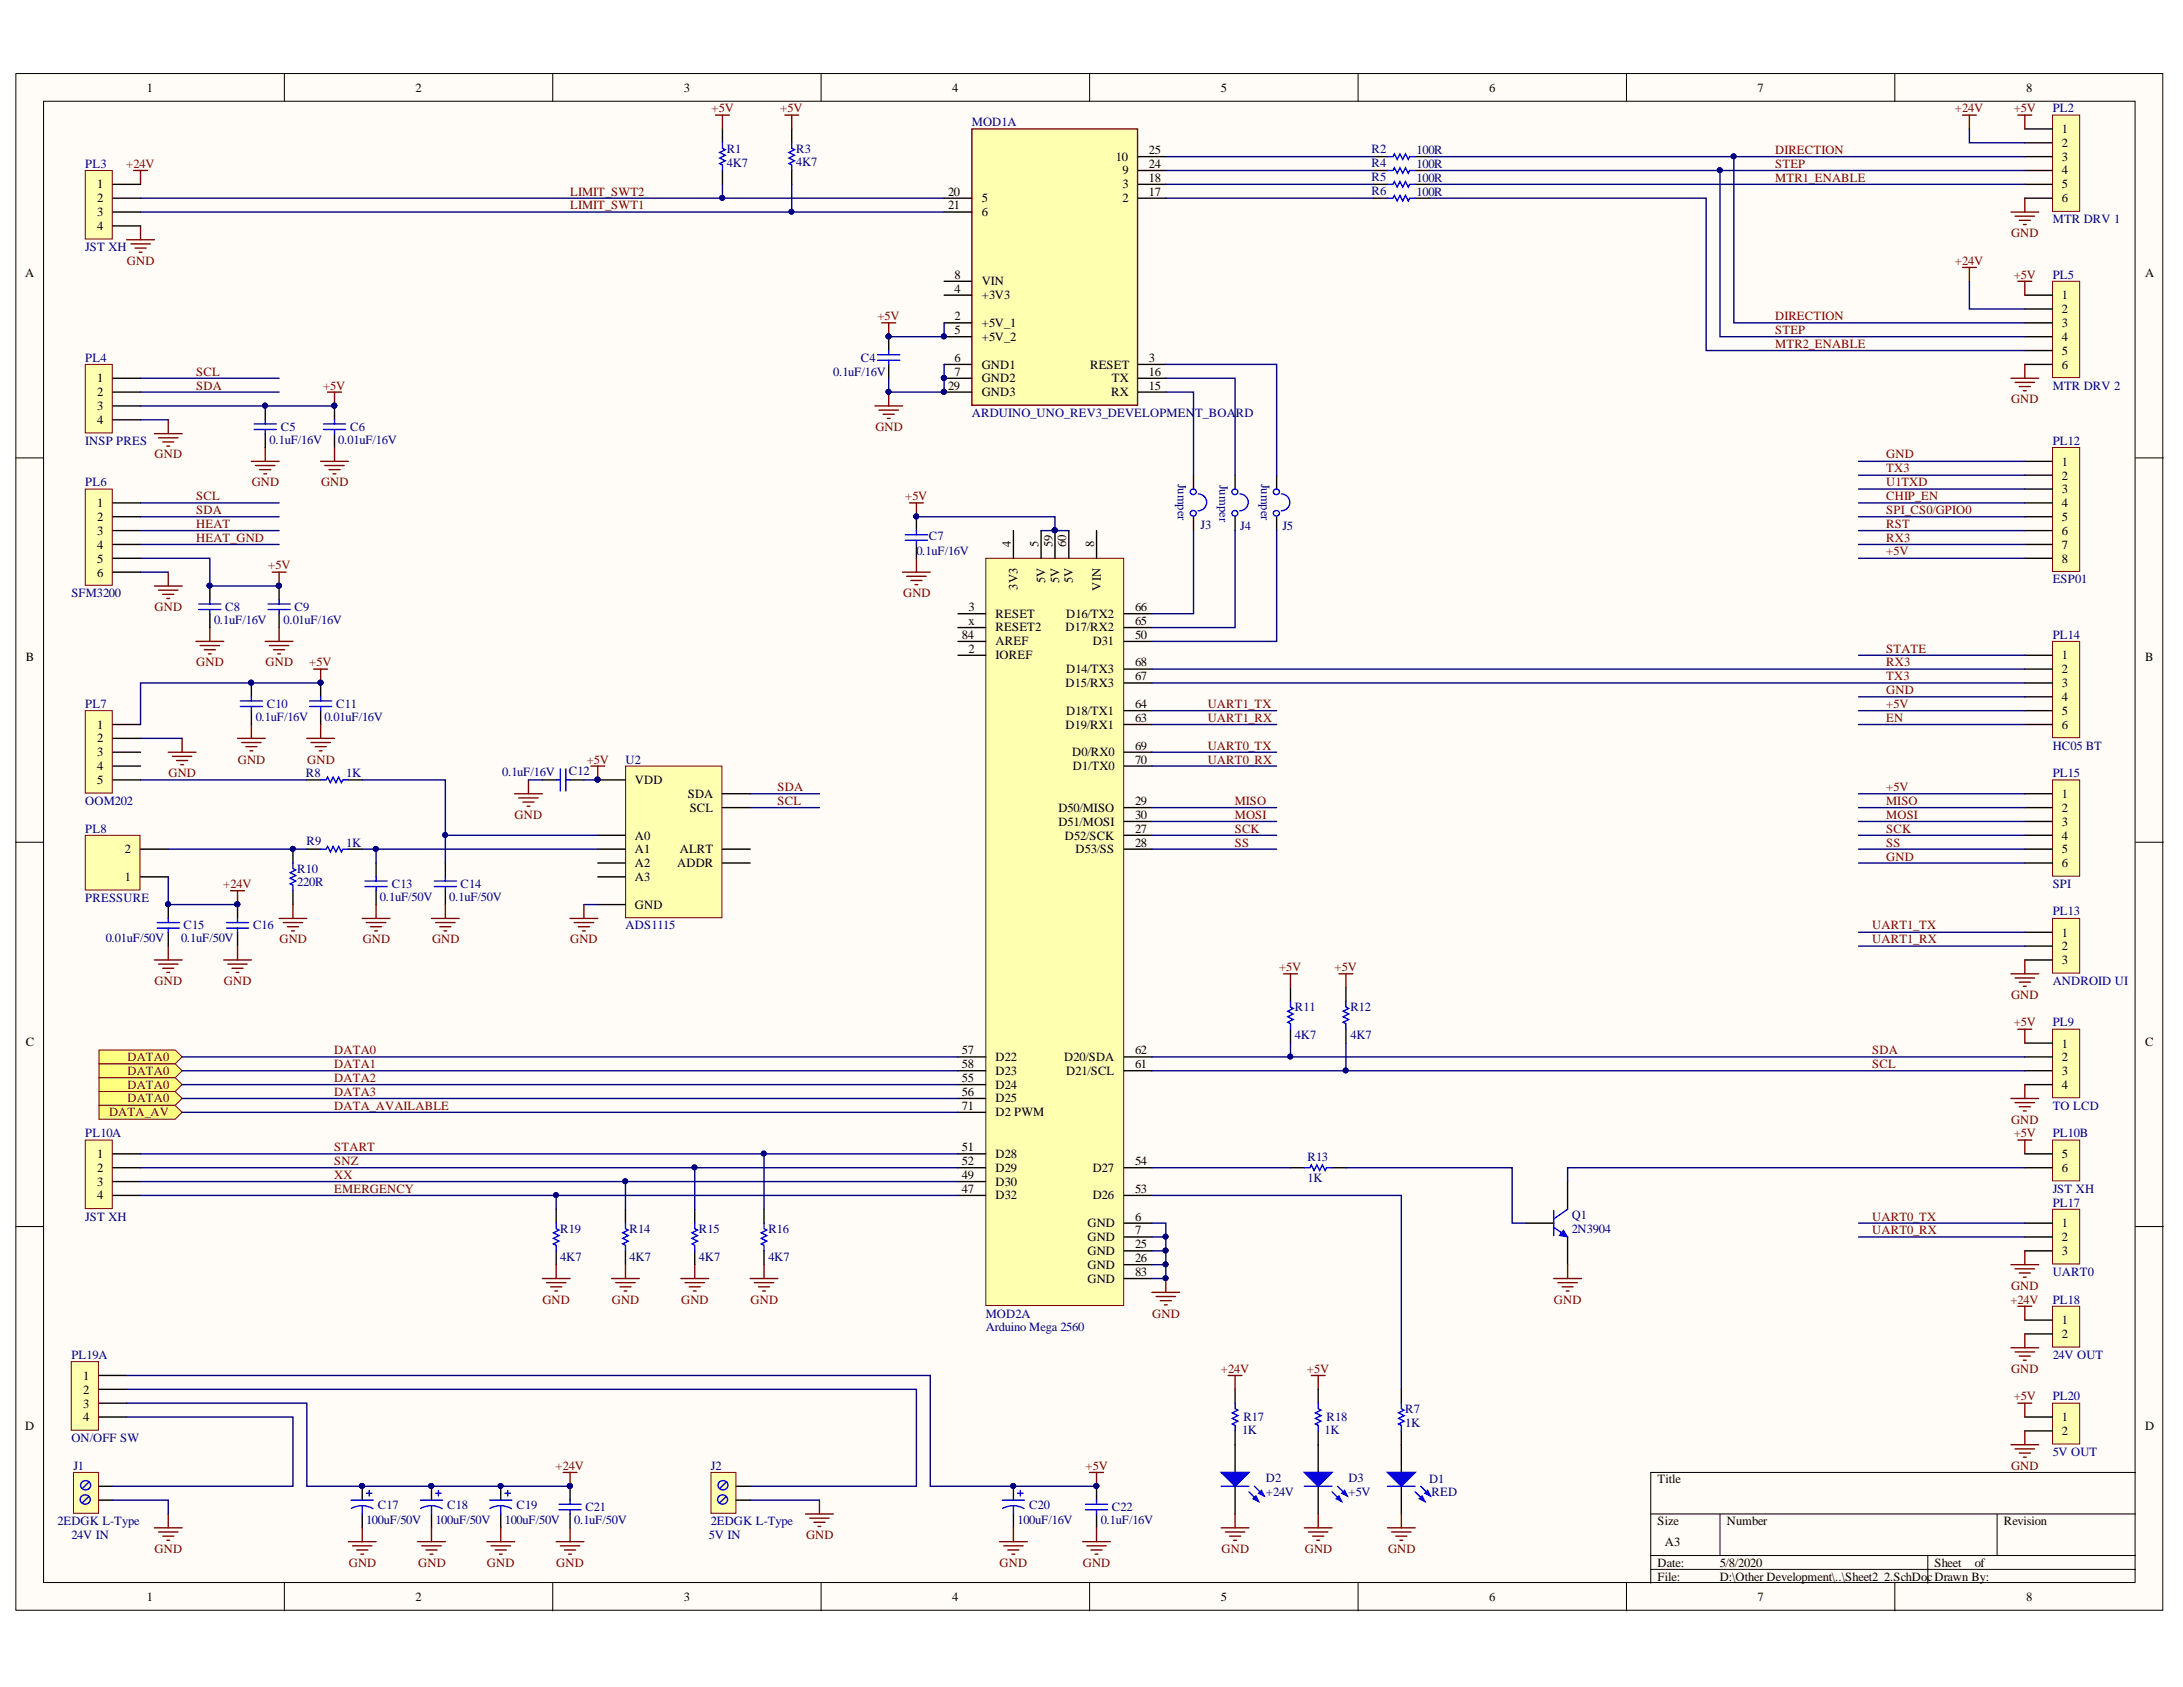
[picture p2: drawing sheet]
<svg xmlns="http://www.w3.org/2000/svg" width="279mm" height="216mm" viewBox="0 0 279 216" stroke-linecap="round" stroke-linejoin="round" font-family="sans-serif">
<defs><g id="words">
<g font-size="1.6">
<text x="18.8" y="11.8">1</text>
<text x="53.2" y="11.8">2</text>
<text x="87.5" y="11.8">3</text>
<text x="121.8" y="11.8">4</text>
<text x="156.3" y="11.8">5</text>
<text x="190.6" y="11.8">6</text>
<text x="224.9" y="11.8">7</text>
<text x="259.3" y="11.8">8</text>
<text x="263.9" y="17.1">1</text>
<text x="142.8" y="20.5">10</text>
<text x="143.7" y="22.3">9</text>
<text x="147" y="19.7">25</text>
<text x="147" y="21.5">24</text>
<text x="147" y="23.3">18</text>
<text x="263.9" y="18.9">2</text>
<text x="263.9" y="20.5">3</text>
<text x="263.9" y="22.3">4</text>
<text x="12.4" y="24.1">1</text>
<text x="12.4" y="25.9">2</text>
<text x="12.4" y="27.6">3</text>
<text x="12.4" y="29.4">4</text>
<text x="121.3" y="26.8">21</text>
<text x="121.3" y="25">20</text>
<text x="125.7" y="27.6">6</text>
<text x="125.7" y="25.9">5</text>
<text x="143.7" y="25.9">2</text>
<text x="143.7" y="24.1">3</text>
<text x="147" y="25">17</text>
<text x="263.9" y="24.1">5</text>
<text x="263.9" y="25.9">6</text>
<text x="3.2" y="35.4">A</text>
<text x="122.2" y="35.7">8</text>
<text x="274.6" y="35.4">A</text>
<text x="122.2" y="41">2</text>
<text x="122.2" y="37.5">4</text>
<text x="125.7" y="41.8">+5V_1</text>
<text x="125.7" y="38.3">+3V3</text>
<text x="125.7" y="36.5">VIN</text>
<text x="263.9" y="38.3">1</text>
<text x="263.9" y="40.1">2</text>
<text x="263.9" y="41.8">3</text>
<text x="122.2" y="42.8">5</text>
<text x="122.2" y="46.3">6</text>
<text x="125.7" y="43.6">+5V_2</text>
<text x="125.7" y="47.2">GND1</text>
<text x="139.5" y="47.2">RESET</text>
<text x="147" y="46.3">3</text>
<text x="263.9" y="43.6">4</text>
<text x="263.9" y="45.4">5</text>
<text x="263.9" y="47.2">6</text>
<text x="12.4" y="48.9">1</text>
<text x="12.4" y="50.7">2</text>
<text x="12.4" y="52.5">3</text>
<text x="121.3" y="49.9">29</text>
<text x="122.2" y="48.1">7</text>
<text x="125.7" y="48.9">GND2</text>
<text x="125.7" y="50.7">GND3</text>
<text x="142.2" y="50.7">RX</text>
<text x="142.3" y="48.9">TX</text>
<text x="147" y="48.1">16</text>
<text x="147" y="49.9">15</text>
<text x="12.4" y="54.3">4</text>
<text x="263.9" y="59.6">1</text>
<text x="12.4" y="64.9">1</text>
<text x="263.9" y="61.4">2</text>
<text x="263.9" y="63.1">3</text>
<text x="263.9" y="64.9">4</text>
<text x="12.4" y="66.7">2</text>
<text x="12.4" y="68.5">3</text>
<text x="12.4" y="70.2">4</text>
<text x="129.4" y="70" transform="rotate(-90 129.4 70)">4</text>
<text x="132.9" y="70" transform="rotate(-90 132.9 70)">5</text>
<text x="134.7" y="70" transform="rotate(-90 134.7 70)">59</text>
<text x="136.5" y="70" transform="rotate(-90 136.5 70)">60</text>
<text x="140" y="70" transform="rotate(-90 140 70)">8</text>
<text x="263.9" y="66.7">5</text>
<text x="263.9" y="68.5">6</text>
<text x="263.9" y="70.2">7</text>
<text x="12.4" y="72">5</text>
<text x="12.4" y="73.8">6</text>
<text x="130.2" y="75.5" transform="rotate(-90 130.2 75.5)">3V3</text>
<text x="133.8" y="74.6" transform="rotate(-90 133.8 74.6)">5V</text>
<text x="135.5" y="74.6" transform="rotate(-90 135.5 74.6)">5V</text>
<text x="137.3" y="74.6" transform="rotate(-90 137.3 74.6)">5V</text>
<text x="140.9" y="75.6" transform="rotate(-90 140.9 75.6)">VIN</text>
<text x="263.9" y="72">8</text>
<text x="123.1" y="81.7">84</text>
<text x="124" y="78.2">3</text>
<text x="124" y="80">x</text>
<text x="124" y="83.5">2</text>
<text x="127.4" y="79.1">RESET</text>
<text x="127.4" y="80.8">RESET2</text>
<text x="127.4" y="82.6">AREF</text>
<text x="136.4" y="80.8">D17/RX2</text>
<text x="136.5" y="79.1">D16/TX2</text>
<text x="139.9" y="82.6">D31</text>
<text x="145.3" y="80">65</text>
<text x="145.3" y="78.2">66</text>
<text x="145.3" y="81.7">50</text>
<text x="3.3" y="84.6">B</text>
<text x="127.4" y="84.4">IOREF</text>
<text x="136.4" y="87.9">D15/RX3</text>
<text x="136.5" y="86.1">D14/TX3</text>
<text x="145.3" y="87.1">67</text>
<text x="145.3" y="85.3">68</text>
<text x="263.9" y="84.4">1</text>
<text x="263.9" y="86.1">2</text>
<text x="263.9" y="87.9">3</text>
<text x="263.9" y="89.7">4</text>
<text x="274.6" y="84.6">B</text>
<text x="12.4" y="93.2">1</text>
<text x="12.4" y="95">2</text>
<text x="136.4" y="93.2">D19/RX1</text>
<text x="136.5" y="91.5">D18/TX1</text>
<text x="145.3" y="92.4">63</text>
<text x="145.3" y="90.6">64</text>
<text x="145.3" y="95.9">69</text>
<text x="263.9" y="91.5">5</text>
<text x="263.9" y="93.2">6</text>
<text x="12.4" y="96.8">3</text>
<text x="12.4" y="98.6">4</text>
<text x="12.4" y="100.3">5</text>
<text x="81.3" y="100.3">VDD</text>
<text x="137.2" y="96.8">D0/RX0</text>
<text x="137.3" y="98.6">D1/TX0</text>
<text x="145.3" y="97.7">70</text>
<text x="81.3" y="107.4">A0</text>
<text x="88" y="102.1">SDA</text>
<text x="88.3" y="103.9">SCL</text>
<text x="135.5" y="103.9">D50/MISO</text>
<text x="135.5" y="105.7">D51/MOSI</text>
<text x="136.3" y="107.4">D52/SCK</text>
<text x="145.3" y="103">29</text>
<text x="145.3" y="104.8">30</text>
<text x="145.3" y="106.6">27</text>
<text x="263.9" y="102.1">1</text>
<text x="263.9" y="103.9">2</text>
<text x="263.9" y="105.7">3</text>
<text x="263.9" y="107.4">4</text>
<text x="16" y="112.8">1</text>
<text x="16" y="109.2">2</text>
<text x="81.3" y="109.2">A1</text>
<text x="81.3" y="111">A2</text>
<text x="81.3" y="112.8">A3</text>
<text x="86.7" y="111">ADDR</text>
<text x="87" y="109.2">ALRT</text>
<text x="137.7" y="109.2">D53/SS</text>
<text x="145.3" y="108.4">28</text>
<text x="263.9" y="109.2">5</text>
<text x="263.9" y="111">6</text>
<text x="81.3" y="116.3">GND</text>
<text x="263.9" y="119.9">1</text>
<text x="263.9" y="121.6">2</text>
<text x="263.9" y="123.4">3</text>
<text x="3.3" y="133.8">C</text>
<text x="123.1" y="136.7">58</text>
<text x="123.1" y="134.9">57</text>
<text x="127.4" y="137.6">D23</text>
<text x="127.4" y="135.8">D22</text>
<text x="136.2" y="135.8">D20/SDA</text>
<text x="136.5" y="137.6">D21/SCL</text>
<text x="145.3" y="134.9">62</text>
<text x="145.3" y="136.7">61</text>
<text x="263.9" y="134.1">1</text>
<text x="263.9" y="135.8">2</text>
<text x="263.9" y="137.6">3</text>
<text x="274.6" y="133.8">C</text>
<text x="123.1" y="142">71</text>
<text x="123.1" y="138.5">55</text>
<text x="123.1" y="140.2">56</text>
<text x="127.4" y="142.9">D2 PWM</text>
<text x="127.4" y="139.4">D24</text>
<text x="127.4" y="141.1">D25</text>
<text x="263.9" y="139.4">4</text>
<text x="12.4" y="148.2">1</text>
<text x="12.4" y="150">2</text>
<text x="123.1" y="147.3">51</text>
<text x="123.1" y="149.1">52</text>
<text x="127.4" y="148.2">D28</text>
<text x="127.4" y="150">D29</text>
<text x="139.9" y="150">D27</text>
<text x="145.3" y="149.1">54</text>
<text x="263.9" y="148.2">5</text>
<text x="263.9" y="150">6</text>
<text x="12.4" y="151.7">3</text>
<text x="12.4" y="153.5">4</text>
<text x="123.1" y="150.9">49</text>
<text x="123.1" y="152.7">47</text>
<text x="127.4" y="151.7">D30</text>
<text x="127.4" y="153.5">D32</text>
<text x="139.9" y="153.5">D26</text>
<text x="145.3" y="152.7">53</text>
<text x="139.2" y="160.6">GND</text>
<text x="139.2" y="158.8">GND</text>
<text x="139.2" y="157.1">GND</text>
<text x="145.3" y="161.5">26</text>
<text x="145.3" y="159.8">25</text>
<text x="145.3" y="158">7</text>
<text x="145.3" y="156.2">6</text>
<text x="263.9" y="157.1">1</text>
<text x="263.9" y="158.8">2</text>
<text x="263.9" y="160.6">3</text>
<text x="139.2" y="164.2">GND</text>
<text x="139.2" y="162.4">GND</text>
<text x="145.3" y="163.3">83</text>
<text x="263.9" y="169.5">1</text>
<text x="263.9" y="171.3">2</text>
<text x="10.7" y="176.6">1</text>
<text x="10.7" y="178.4">2</text>
<text x="3.2" y="183">D</text>
<text x="10.7" y="180.1">3</text>
<text x="10.7" y="181.9">4</text>
<text x="263.9" y="181.9">1</text>
<text x="263.9" y="183.7">2</text>
<text x="274.6" y="183">D</text>
<text x="212.2" y="189.9">Title</text>
<text x="212.2" y="195.2">Size</text>
<text x="213.1" y="197.9">A3</text>
<text x="221" y="195.2">Number</text>
<text x="256.5" y="195.2">Revision</text>
<text x="212.2" y="200.5">Date:</text>
<text x="212.2" y="202.3">File:</text>
<text x="220.1" y="200.5">5/8/2020</text>
<text x="220.1" y="202.3">D:\Other Development\..\Sheet2_2.SchDocDrawn By:</text>
<text x="247.6" y="200.5">Sheet</text>
<text x="252.7" y="200.5">of</text>
<text x="18.8" y="204.9">1</text>
<text x="53.2" y="204.9">2</text>
<text x="87.5" y="204.9">3</text>
<text x="121.8" y="204.9">4</text>
<text x="156.3" y="204.9">5</text>
<text x="190.6" y="204.9">6</text>
<text x="224.9" y="204.9">7</text>
<text x="259.3" y="204.9">8</text>
</g>
<g font-size="1.6" fill="#800000">
<text x="91.1" y="14.4">+5V</text>
<text x="99.9" y="14.4">+5V</text>
<text x="250.2" y="14.4">+24V</text>
<text x="257.7" y="14.4">+5V</text>
<text x="16.2" y="21.5">+24V</text>
<text x="227.2" y="19.7">DIRECTION</text>
<text x="227.2" y="21.5">STEP</text>
<text x="227.2" y="23.3">MTR1_ENABLE</text>
<text x="73" y="26.8">LIMIT_SWT1</text>
<text x="73" y="25">LIMIT_SWT2</text>
<text x="16.2" y="33.9">GND</text>
<text x="250.2" y="33.9">+24V</text>
<text x="257.4" y="30.4">GND</text>
<text x="257.7" y="35.7">+5V</text>
<text x="112.3" y="41">+5V</text>
<text x="227.2" y="41">DIRECTION</text>
<text x="227.2" y="42.8">STEP</text>
<text x="227.2" y="44.6">MTR2_ENABLE</text>
<text x="25.1" y="48.1">SCL</text>
<text x="25.1" y="49.9">SDA</text>
<text x="41.3" y="49.9">+5V</text>
<text x="257.4" y="51.6">GND</text>
<text x="19.8" y="58.7">GND</text>
<text x="112" y="55.1">GND</text>
<text x="241.4" y="58.7">GND</text>
<text x="25.1" y="64">SCL</text>
<text x="25.1" y="65.8">SDA</text>
<text x="32.2" y="62.2">GND</text>
<text x="41.1" y="62.2">GND</text>
<text x="115.8" y="64">+5V</text>
<text x="241.4" y="60.4">TX3</text>
<text x="241.4" y="62.2">U1TXD</text>
<text x="241.4" y="64">CHIP_EN</text>
<text x="241.4" y="65.8">SPI_CS0/GPIO0</text>
<text x="25.1" y="67.5">HEAT</text>
<text x="25.1" y="69.3">HEAT_GND</text>
<text x="241.4" y="67.5">RST</text>
<text x="241.4" y="69.3">RX3</text>
<text x="241.4" y="71.1">+5V</text>
<text x="34.3" y="72.9">+5V</text>
<text x="115.6" y="76.4">GND</text>
<text x="19.8" y="78.2">GND</text>
<text x="241.4" y="83.5">STATE</text>
<text x="25.1" y="85.3">GND</text>
<text x="34" y="85.3">GND</text>
<text x="39.6" y="85.3">+5V</text>
<text x="241.4" y="85.3">RX3</text>
<text x="241.4" y="87.1">TX3</text>
<text x="241.4" y="88.8">GND</text>
<text x="154.6" y="90.6">UART1_TX</text>
<text x="154.6" y="92.4">UART1_RX</text>
<text x="154.6" y="95.9">UART0_TX</text>
<text x="241.4" y="90.6">+5V</text>
<text x="241.4" y="92.4">EN</text>
<text x="21.6" y="99.5">GND</text>
<text x="30.4" y="97.7">GND</text>
<text x="39.3" y="97.7">GND</text>
<text x="75.1" y="97.7">+5V</text>
<text x="99.5" y="101.3">SDA</text>
<text x="154.6" y="97.7">UART0_RX</text>
<text x="241.4" y="101.3">+5V</text>
<text x="65.9" y="104.8">GND</text>
<text x="99.5" y="103">SCL</text>
<text x="158" y="103">MISO</text>
<text x="158" y="104.8">MOSI</text>
<text x="158" y="106.6">SCK</text>
<text x="241.4" y="103">MISO</text>
<text x="241.4" y="104.8">MOSI</text>
<text x="241.4" y="106.6">SCK</text>
<text x="28.6" y="113.6">+24V</text>
<text x="158" y="108.4">SS</text>
<text x="241.4" y="110.1">GND</text>
<text x="241.4" y="108.4">SS</text>
<text x="239.6" y="118.9">UART1_TX</text>
<text x="35.8" y="120.7">GND</text>
<text x="46.4" y="120.7">GND</text>
<text x="55.3" y="120.7">GND</text>
<text x="73" y="120.7">GND</text>
<text x="163.7" y="124.3">+5V</text>
<text x="170.8" y="124.3">+5V</text>
<text x="239.6" y="120.7">UART1_RX</text>
<text x="19.8" y="126">GND</text>
<text x="28.7" y="126">GND</text>
<text x="257.4" y="127.8">GND</text>
<text x="257.7" y="131.4">+5V</text>
<text x="16.3" y="135.8">DATA0</text>
<text x="16.3" y="137.6">DATA0</text>
<text x="42.8" y="134.9">DATA0</text>
<text x="42.8" y="136.7">DATA1</text>
<text x="239.6" y="136.7">SCL</text>
<text x="239.6" y="134.9">SDA</text>
<text x="14" y="142.9">DATA_AV</text>
<text x="16.3" y="139.4">DATA0</text>
<text x="16.3" y="141.1">DATA0</text>
<text x="42.8" y="138.5">DATA2</text>
<text x="42.8" y="140.2">DATA3</text>
<text x="42.8" y="142">DATA_AVAILABLE</text>
<text x="257.4" y="143.8">GND</text>
<text x="42.8" y="147.3">START</text>
<text x="42.8" y="149.1">SNZ</text>
<text x="257.7" y="145.6">+5V</text>
<text x="42.8" y="150.9">XX</text>
<text x="42.8" y="152.7">EMERGENCY</text>
<text x="239.6" y="156.2">UART0_TX</text>
<text x="239.6" y="158">UART0_RX</text>
<text x="69.4" y="166.9">GND</text>
<text x="78.3" y="166.9">GND</text>
<text x="87.2" y="166.9">GND</text>
<text x="96.1" y="166.9">GND</text>
<text x="198.9" y="166.9">GND</text>
<text x="257.3" y="166.9">+24V</text>
<text x="257.4" y="165.1">GND</text>
<text x="147.5" y="168.6">GND</text>
<text x="156.3" y="175.7">+24V</text>
<text x="167.3" y="175.7">+5V</text>
<text x="257.4" y="175.7">GND</text>
<text x="257.7" y="179.2">+5V</text>
<text x="71.1" y="188.1">+24V</text>
<text x="138.9" y="188.1">+5V</text>
<text x="257.4" y="188.1">GND</text>
<text x="103.2" y="197">GND</text>
<text x="19.8" y="198.7">GND</text>
<text x="44.6" y="200.5">GND</text>
<text x="53.5" y="200.5">GND</text>
<text x="62.3" y="200.5">GND</text>
<text x="71.2" y="200.5">GND</text>
<text x="127.9" y="200.5">GND</text>
<text x="138.6" y="200.5">GND</text>
<text x="156.3" y="198.7">GND</text>
<text x="167" y="198.7">GND</text>
<text x="177.7" y="198.7">GND</text>
</g>
<g font-size="1.6" fill="#000080">
<text x="124.4" y="16.1">MOD1A</text>
<text x="262.7" y="14.4">PL2</text>
<text x="10.9" y="21.5">PL3</text>
<text x="93" y="21.4">4K7</text>
<text x="93" y="19.5">R1</text>
<text x="101.9" y="21.2">4K7</text>
<text x="101.9" y="19.5">R3</text>
<text x="175.5" y="19.6">R2</text>
<text x="175.5" y="21.4">R4</text>
<text x="175.5" y="23.2">R5</text>
<text x="181.3" y="19.7">100R</text>
<text x="181.3" y="21.5">100R</text>
<text x="181.3" y="23.3">100R</text>
<text x="175.5" y="24.9">R6</text>
<text x="181.3" y="25">100R</text>
<text x="262.7" y="28.6">MTR DRV 1</text>
<text x="10.9" y="32.1">JST XH</text>
<text x="262.7" y="35.7">PL5</text>
<text x="10.9" y="46.3">PL4</text>
<text x="110.2" y="46.3">C4</text>
<text x="106.6" y="48.1">0.1uF/16V</text>
<text x="124.4" y="53.3">ARDUINO_UNO_REV3_DEVELOPMEN</text>
<text x="153" y="53.3">T_BOA</text>
<text x="158.2" y="53.3">RD</text>
<text x="262.7" y="49.9">MTR DRV 2</text>
<text x="10.9" y="56.9">INSP PRES</text>
<text x="34.5" y="56.8">0.1uF/16V</text>
<text x="35.9" y="55.2">C5</text>
<text x="43.3" y="56.8">0.01uF/16V</text>
<text x="44.8" y="55.2">C6</text>
<text x="262.7" y="56.9">PL12</text>
<text x="10.9" y="62.2">PL6</text>
<text x="150.8" y="61.9" transform="rotate(90 150.8 61.9)">Jumper</text>
<text x="156.1" y="62" transform="rotate(90 156.1 62)">Jumper</text>
<text x="161.4" y="61.9" transform="rotate(90 161.4 61.9)">Jumper</text>
<text x="117.3" y="71.1">0.1uF/16V</text>
<text x="118.9" y="69.1">C7</text>
<text x="153.6" y="67.7">J3</text>
<text x="158.7" y="67.8">J4</text>
<text x="164.1" y="67.9">J5</text>
<text x="9.1" y="76.4">SFM3200</text>
<text x="262.7" y="74.6">ESP01</text>
<text x="27.4" y="79.8">0.1uF/16V</text>
<text x="28.8" y="78.2">C8</text>
<text x="36.3" y="79.8">0.01uF/16V</text>
<text x="37.7" y="78.2">C9</text>
<text x="262.7" y="81.7">PL14</text>
<text x="10.9" y="90.6">PL7</text>
<text x="32.7" y="92.2">0.1uF/16V</text>
<text x="34.2" y="90.6">C10</text>
<text x="41.5" y="92.2">0.01uF/16V</text>
<text x="43" y="90.6">C11</text>
<text x="262.7" y="95.9">HC05 BT</text>
<text x="39.2" y="99.5">R8</text>
<text x="44.3" y="99.5">1K</text>
<text x="64.3" y="99.3">0.1uF/16V</text>
<text x="72.8" y="99.2">C12</text>
<text x="80.1" y="97.7">U2</text>
<text x="262.7" y="99.5">PL15</text>
<text x="10.9" y="106.6">PL8</text>
<text x="10.9" y="103">OOM202</text>
<text x="38.1" y="113.4">220R</text>
<text x="38.1" y="111.7">R10</text>
<text x="39.2" y="108.2">R9</text>
<text x="44.3" y="108.4">1K</text>
<text x="50.1" y="113.7">C13</text>
<text x="58.9" y="113.7">C14</text>
<text x="262.7" y="113.6">SPI</text>
<text x="10.9" y="115.4">PRESSURE</text>
<text x="23.5" y="118.9">C15</text>
<text x="32.4" y="118.9">C16</text>
<text x="48.6" y="115.3">0.1uF/50V</text>
<text x="57.5" y="115.3">0.1uF/50V</text>
<text x="80.1" y="118.9">ADS1115</text>
<text x="262.7" y="117.2">PL13</text>
<text x="13.5" y="120.5">0.01uF/50V</text>
<text x="23.2" y="120.5">0.1uF/50V</text>
<text x="165.7" y="129.4">R11</text>
<text x="172.8" y="129.4">R12</text>
<text x="262.7" y="131.4">PL9</text>
<text x="262.7" y="126">ANDROID UI</text>
<text x="165.7" y="133">4K7</text>
<text x="172.8" y="133">4K7</text>
<text x="262.7" y="142">TO LCD</text>
<text x="10.9" y="145.6">PL10A</text>
<text x="167.3" y="148.6">R13</text>
<text x="262.7" y="145.6">PL10B</text>
<text x="167.3" y="151.3">1K</text>
<text x="262.7" y="152.7">JST XH</text>
<text x="262.7" y="154.4">PL17</text>
<text x="10.9" y="156.2">JST XH</text>
<text x="71.7" y="161.4">4K7</text>
<text x="71.7" y="157.8">R19</text>
<text x="80.6" y="161.4">4K7</text>
<text x="80.6" y="157.8">R14</text>
<text x="89.5" y="161.4">4K7</text>
<text x="89.5" y="157.8">R15</text>
<text x="98.3" y="161.4">4K7</text>
<text x="98.3" y="157.8">R16</text>
<text x="201.2" y="156">Q1</text>
<text x="201.2" y="157.8">2N3904</text>
<text x="262.7" y="166.9">PL18</text>
<text x="262.7" y="163.3">UART0</text>
<text x="9.1" y="173.9">PL19A</text>
<text x="126.2" y="168.6">MOD2A</text>
<text x="126.2" y="170.3">Arduino Mega 2560</text>
<text x="262.7" y="173.9">24V OUT</text>
<text x="262.7" y="179.2">PL20</text>
<text x="9.1" y="184.5">ON/OFF SW</text>
<text x="159" y="183.5">1K</text>
<text x="159.1" y="181.8">R17</text>
<text x="169.5" y="183.5">1K</text>
<text x="169.8" y="181.8">R18</text>
<text x="179.9" y="182.6">1K</text>
<text x="179.9" y="180.8">R7</text>
<text x="9.4" y="188.1">J1</text>
<text x="91" y="188.1">J2</text>
<text x="162" y="189.7">D2</text>
<text x="162" y="191.5">+24V</text>
<text x="172.6" y="189.7">D3</text>
<text x="172.6" y="191.5">+5V</text>
<text x="182.9" y="189.9">D1</text>
<text x="183.2" y="191.5">RED</text>
<text x="262.7" y="186.3">5V OUT</text>
<text x="7.4" y="195.2">2EDGK L-Type</text>
<text x="9.1" y="197">24V IN</text>
<text x="46.8" y="195">100uF/50V</text>
<text x="48.4" y="193.1">C17</text>
<text x="55.7" y="195">100uF/50V</text>
<text x="57.2" y="193.1">C18</text>
<text x="64.6" y="195">100uF/50V</text>
<text x="66.1" y="193.1">C19</text>
<text x="73.5" y="195">0.1uF/50V</text>
<text x="74.9" y="193.4">C21</text>
<text x="90.7" y="197">5V IN</text>
<text x="91" y="195.2">2EDGK L-Type</text>
<text x="130.2" y="195">100uF/16V</text>
<text x="131.7" y="193.1">C20</text>
<text x="140.9" y="195">0.1uF/16V</text>
<text x="142.3" y="193.4">C22</text>
</g>
</g></defs>
<g fill="#fffcf8" stroke="#000" stroke-width=".13">
<path d="M2 9.4h274.8v196.7h-274.8z"/>
<path d="M5.6 13h267.7v189.5h-267.7z"/>
</g>
<g fill="none" stroke="#000" stroke-width=".13">
<path d="M36.4 9.4v3.6M70.7 9.4v3.6M105.1 9.4v3.6M139.5 9.4v3.6M173.8 9.4v3.6M208.2 9.4v3.6M242.5 9.4v3.6M2 58.6h3.6M273.3 58.6h3.6M2 107.8h3.6M273.3 107.8h3.6M2 157h3.6"/>
<path d="M273.3 157h3.6M211.3 193.8h62M211.3 199.1h62M220.1 193.8v5.3M246.7 199.1v3.5M255.6 193.8v5.3M273.3 188.4h-62v14.2M36.4 202.6v3.6M70.7 202.6v3.6M105.1 202.6v3.6M139.5 202.6v3.6M173.8 202.6v3.6"/>
<path d="M208.2 202.6v3.6M211.3 200.8h62M242.5 202.6v3.6"/>
</g>
<path d="M126.2 71.5h17.6v95.6h-17.6z" fill="#ffffb0" stroke="#800000" stroke-width=".13"/>
<g fill="none" stroke="#000" stroke-width=".18">
<path d="M122.6 78.5h3.6M129.7 67.9v3.6M133.3 67.9v3.6M135 67.9v3.6M136.8 67.9v3.6M140.3 67.9v3.6M143.9 78.5h3.5M122.6 80.3h3.6M122.6 82.1h3.6M122.6 83.9h3.6M143.9 80.3h3.5M143.9 82.1h3.5"/>
<path d="M143.9 87.4h3.5M143.9 92.7h3.5M143.9 85.6h3.5M143.9 90.9h3.5M143.9 96.3h3.5M143.9 98h3.5M143.9 103.4h3.5M143.9 105.1h3.5M143.9 106.9h3.5M143.9 108.7h3.5M122.6 135.3h3.6M122.6 137h3.6"/>
<path d="M122.6 138.8h3.6M143.9 135.3h3.5M143.9 137h3.5M122.6 142.4h3.6M122.6 140.6h3.6M122.6 153h3.6M122.6 149.4h3.6M122.6 147.7h3.6M122.6 151.2h3.6M143.9 158.3h3.5M143.9 156.5h3.5M143.9 153h3.5"/>
<path d="M143.9 149.4h3.5M143.9 163.6h3.5M143.9 161.9h3.5M143.9 160.1h3.5M158.1 177.8v1.8M158.1 183.1v5.3M158.1 190.2v3.6"/>
</g>
<circle cx="135" cy="67.9" r=".31" fill="#000080" stroke="#000080" stroke-width=".13"/>
<path d="M19.8 195.5h3.5M20.3 196.1h2.5M20.8 196.6h1.4M21.4 197.1h.3M21.5 193.8v1.7" fill="none" stroke="#800000" stroke-width=".18"/>
<path d="M158.1 179.6v.7l.3 .2-.7 .3 .7 .4-.7 .3 .7 .4-.7 .3 .4 .2v.7" fill="none" stroke="#00f" stroke-width=".18"/>
<path d="M156.3 188.4h3.5l-1.7 1.8z" fill="#00f"/>
<path d="M156.3 188.4h3.5l-1.7 1.8zM159.8 190.9l1.3 1.3M160.6 190.2l1.2 1.3" fill="none" stroke="#00f" stroke-width=".18"/>
<path d="M160.4 191.8l.3-.3 .4 .7z" fill="#00f"/>
<path d="M160.4 191.8l.3-.3 .4 .7z" fill="none" stroke="#00f" stroke-width=".18"/>
<path d="M161.1 191.1l.3-.4 .4 .8z" fill="#00f"/>
<path d="M156.3 190.2h3.5M161.1 191.1l.3-.4 .4 .8z" fill="none" stroke="#00f" stroke-width=".18"/>
<path d="M157.2 176h1.8M158.1 176v1.8M156.3 195.5h3.5M156.8 196.1h2.5M157.4 196.6h1.4M157.9 197.1h.4M158.1 193.8v1.7" fill="none" stroke="#800000" stroke-width=".18"/>
<path d="M168.7 184.9v3.5M168.7 190.2v3.6" fill="none" stroke="#000" stroke-width=".18"/>
<path d="M166.9 188.4h3.6l-1.8 1.8z" fill="#00f"/>
<path d="M166.9 188.4h3.6l-1.8 1.8zM170.5 190.9l1.2 1.3M171.2 190.2l1.2 1.3" fill="none" stroke="#00f" stroke-width=".18"/>
<path d="M171 191.8l.4-.3 .3 .7z" fill="#00f"/>
<path d="M171 191.8l.4-.3 .3 .7z" fill="none" stroke="#00f" stroke-width=".18"/>
<path d="M171.7 191.1l.4-.4 .3 .8z" fill="#00f"/>
<path d="M198.9 157.1l1.7 1.2M198.9 154.9v3.2M200.6 154.8l-1.7 1.2M166.9 190.2h3.6M171.7 191.1l.4-.4 .3 .8z" fill="none" stroke="#00f" stroke-width=".18"/>
<path d="M147.4 165.4h3.6M148 165.9h2.5M148.5 166.5h1.4M149 167h.4M149.2 163.6v1.8M167.8 176h1.8M168.7 176v1.8M166.9 195.5h3.6M167.5 196.1h2.5M168 196.6h1.4M168.5 197.1h.4M168.7 193.8v1.7" fill="none" stroke="#800000" stroke-width=".18"/>
<circle cx="149.2" cy="163.6" r=".31" fill="#000080" stroke="#000080" stroke-width=".13"/>
<path d="M195.3 156.5h3.6M200.6 151.2v3.6M200.6 158.3v3.6" fill="none" stroke="#000" stroke-width=".18"/>
<path d="M200.1 157.4l.5 .9-1-.2z" fill="#00f"/>
<path d="M200.1 157.4l.5 .9-1-.2z" fill="none" stroke="#00f" stroke-width=".13"/>
<path d="M258.3 145.9h1.7M259.2 145.9v1.8M198.9 163.6h3.5M199.4 164.2h2.5M199.9 164.7h1.4M200.5 165.2h.3M200.6 161.9v1.7" fill="none" stroke="#800000" stroke-width=".18"/>
<path d="M165.2 149.4h1.7M170.5 149.4h1.8M168.7 177.8v1.8M168.7 183.1v1.8" fill="none" stroke="#000" stroke-width=".18"/>
<path d="M166.9 149.4h.8l.1-.3 .4 .7 .3-.7 .4 .7 .3-.7 .4 .7 .2-.4h.7M168.7 179.6v.7l.4 .2-.7 .3 .7 .4-.7 .3 .7 .4-.7 .3 .3 .2v.7" fill="none" stroke="#00f" stroke-width=".18"/>
<path d="M124.4 16.5h21.2v35.4h-21.2z" fill="#ffffb0" stroke="#800000" stroke-width=".18"/>
<g fill="none" stroke="#000" stroke-width=".18">
<path d="M120.8 37.8h3.6M120.8 36h3.6M120.8 27.1h3.6M120.8 25.4h3.6M145.7 20h3.5M145.7 21.8h3.5M145.7 25.4h3.5M145.7 23.6h3.5M113.7 43.1v1.8M113.7 46.6v1.8M120.8 41.3h3.6M120.8 46.6h3.6"/>
<path d="M120.8 43.1h3.6M120.8 48.4h3.6M120.8 50.2h3.6M145.7 46.6h3.5M145.7 48.4h3.5M145.7 50.2h3.5M179.4 184.9v3.5M179.4 190.2v3.6"/>
</g>
<g fill="#000080" stroke="#000080" stroke-width=".13">
<circle cx="120.8" cy="43" r=".31"/>
<circle cx="120.8" cy="48.4" r=".31"/>
<circle cx="120.8" cy="50.1" r=".31"/>
<circle cx="113.7" cy="43" r=".31"/>
<circle cx="113.7" cy="50.1" r=".31"/>
</g>
<path d="M112 52h3.5M112.5 52.5h2.5M112.9 41.3h1.7M113 53h1.5M113.6 53.5h.3M113.7 41.3v1.8M113.7 50.2v1.8" fill="none" stroke="#800000" stroke-width=".18"/>
<path d="M112.3 46.1h2.9M112.3 45.4h2.9M113.7 44.9v.5M113.7 46.1v.5" fill="none" stroke="#00f" stroke-width=".18"/>
<path d="M177.6 188.4h3.5l-1.7 1.8z" fill="#00f"/>
<path d="M177.6 188.4h3.5l-1.7 1.8zM181.1 190.9l1.3 1.3M181.8 190.2l1.3 1.3" fill="none" stroke="#00f" stroke-width=".18"/>
<path d="M181.7 191.8l.3-.3 .4 .7z" fill="#00f"/>
<path d="M181.7 191.8l.3-.3 .4 .7z" fill="none" stroke="#00f" stroke-width=".18"/>
<path d="M182.4 191.1l.3-.4 .4 .8z" fill="#00f"/>
<path d="M25.4 77.3h2.9M25.4 78h2.9M26.9 76.8v.5M26.9 78v.5M34.3 77.3h2.8M34.3 78h2.8M35.7 76.8v.5M35.7 78v.5M179.4 179.6v.7l.3 .2-.7 .3 .7 .4-.7 .3 .7 .4-.7 .3 .4 .2v.7M177.6 190.2h3.5M182.4 191.1l.3-.4 .4 .8z" fill="none" stroke="#00f" stroke-width=".18"/>
<g fill="none" stroke="#800000" stroke-width=".18">
<path d="M25.1 82.1h3.5M25.6 82.6h2.5M26.1 83.2h1.5M26.7 83.7h.3M26.9 80.3v1.8M33.9 82.1h3.6M34.5 82.6h2.5M35 83.2h1.4M35.5 83.7h.4M35.7 80.3v1.8M177.6 195.5h3.5M178.1 196.1h2.5"/>
<path d="M178.6 196.6h1.5M179.2 197.1h.3M179.4 193.8v1.7"/>
</g>
<path d="M26.9 75v1.8M26.9 78.5v1.8M35.7 75v1.8M35.7 78.5v1.8M179.4 177.8v1.8M179.4 183.1v1.8" fill="none" stroke="#000" stroke-width=".18"/>
<g fill="#000080" stroke="#000080" stroke-width=".13">
<circle cx="35.7" cy="75" r=".31"/>
<circle cx="26.8" cy="75" r=".31"/>
</g>
<path d="M10.9 62.6h3.5v12.3h-3.5z" fill="#ffffb0" stroke="#800000" stroke-width=".13"/>
<path d="M14.4 64.4h3.6M14.4 66.1h3.6M14.4 67.9h3.6M14.4 69.7h3.6M14.4 71.5h3.6M14.4 73.2h3.6M80.1 154.8v1.7M88.9 154.8v1.7M97.8 154.8v1.7M80.1 160.1v1.8M88.9 160.1v1.8M97.8 160.1v1.8" fill="none" stroke="#000" stroke-width=".18"/>
<g fill="none" stroke="#800000" stroke-width=".18">
<path d="M19.8 75h3.5M20.3 75.5h2.5M20.8 76.1h1.4M21.4 76.6h.3M21.5 73.2v1.8M34.8 73.2h1.8M35.7 73.2v1.8M78.3 163.6h3.5M78.8 164.2h2.5M79.3 164.7h1.5M79.9 165.2h.3M80.1 161.9v1.7"/>
<path d="M87.1 163.6h3.6M87.7 164.2h2.5M88.2 164.7h1.4M88.7 165.2h.4M88.9 161.9v1.7M96 163.6h3.6M96.5 164.2h2.5M97.1 164.7h1.4M97.6 165.2h.4M97.8 161.9v1.7M72.1 188.4h1.7M73 188.4v1.8"/>
</g>
<g fill="#000080" stroke="#000080" stroke-width=".13">
<circle cx="35.7" cy="75" r=".31"/>
<circle cx="72.9" cy="190.2" r=".31"/>
</g>
<path d="M80.1 156.5v.7l.3 .2-.7 .4 .7 .3-.7 .4 .7 .3-.7 .4 .4 .2v.7M88.9 156.5v.7l.4 .2-.7 .4 .7 .3-.7 .4 .7 .3-.7 .4 .3 .2v.7M97.8 156.5v.7l.3 .2-.7 .4 .7 .3-.7 .4 .7 .3-.7 .4 .4 .2v.7" fill="none" stroke="#00f" stroke-width=".18"/>
<path d="M80.1 98h12.3v19.4h-12.3z" fill="#ffffb0" stroke="#800000" stroke-width=".13"/>
<g fill="none" stroke="#000" stroke-width=".18">
<path d="M175.8 20h1.8M175.8 21.8h1.8M175.8 23.6h1.8M175.8 25.4h1.8M181.1 20h1.8M181.1 21.8h1.8M181.1 23.6h1.8M181.1 25.4h1.8M33.9 52v1.7M33.9 55.5v1.8M42.8 52v1.7M42.8 55.5v1.8"/>
<path d="M117.3 66.1v1.8M117.3 69.7v1.8M32.2 87.4v1.8M32.2 90.9v1.8M39.3 99.8h1.7M41 87.4v1.8M41 90.9v1.8M44.6 99.8h1.8M69.4 99.8h1.8M73 99.8h1.7M76.5 99.8h3.6M21.5 115.8v1.7"/>
<path d="M21.5 119.3v1.8M30.4 115.8v1.7M30.4 119.3v1.8M39.3 108.7h1.7M44.6 108.7h1.8M48.1 110.4v1.8M48.1 114v1.8M57 110.4v1.8M57 114v1.8M76.5 106.9h3.6M76.5 108.7h3.6M76.5 110.4h3.6"/>
<path d="M76.5 112.2h3.6M76.5 115.8h3.6M92.5 108.7h3.5M92.5 110.4h3.5M92.5 101.6h3.5M92.5 103.4h3.5M46.4 190.2v1.8M46.4 193.8v1.7M55.2 190.2v1.8M55.2 193.8v1.7M64.1 190.2v1.8M64.1 193.8v1.7"/>
<path d="M73 190.2v1.8M73 193.8v1.7M129.7 190.2v1.8M129.7 193.8v1.7M140.3 190.2v1.8M140.3 193.8v1.7"/>
</g>
<g fill="#000080" stroke="#000080" stroke-width=".13">
<circle cx="76.5" cy="99.8" r=".31"/>
<circle cx="41" cy="87.4" r=".31"/>
<circle cx="32.1" cy="87.4" r=".31"/>
<circle cx="30.4" cy="115.7" r=".31"/>
<circle cx="21.5" cy="115.7" r=".31"/>
<circle cx="42.8" cy="51.9" r=".31"/>
<circle cx="33.9" cy="51.9" r=".31"/>
<circle cx="55.2" cy="190.2" r=".31"/>
<circle cx="72.9" cy="190.2" r=".31"/>
<circle cx="140.3" cy="190.2" r=".31"/>
<circle cx="129.7" cy="190.2" r=".31"/>
<circle cx="117.3" cy="66.1" r=".31"/>
<circle cx="46.3" cy="190.2" r=".31"/>
<circle cx="64.1" cy="190.2" r=".31"/>
</g>
<g fill="none" stroke="#800000" stroke-width=".18">
<path d="M19.8 55.5h3.5M20.3 56h2.5M20.8 56.6h1.4M21.4 57.1h.3M21.5 53.7v1.8M32.2 59h3.5M32.7 59.6h2.5M33.9 57.3v1.7M41 59h3.6M41.6 59.6h2.5M41.9 50.2h1.8M42.8 50.2v1.8"/>
<path d="M42.8 57.3v1.7M33.2 60.1h1.5M33.8 60.6h.3M42.1 60.1h1.4M42.6 60.6h.4M115.5 73.2h3.6M116.1 73.8h2.4M116.4 64.4h1.8M116.6 74.3h1.4M117.1 74.8h.4M117.3 64.4v1.7M117.3 71.5v1.7"/>
<path d="M30.4 94.5h3.5M30.9 95h2.5M31.5 95.6h1.4M32 96.1h.4M32.2 92.7v1.8M39.3 94.5h3.5M39.8 95h2.5M40.2 85.6h1.7M40.3 95.6h1.5M40.9 96.1h.3M41 85.6v1.8M41 92.7v1.8"/>
<path d="M67.6 99.8v1.8M75.6 98h1.8M76.5 98v1.8M29.5 114h1.8M30.4 114v1.8M46.4 117.5h3.5M46.9 118.1h2.5M47.4 118.6h1.4M48 119.1h.3M48.1 115.8v1.7M55.2 117.5h3.6M55.8 118.1h2.4"/>
<path d="M56.3 118.6h1.4M56.8 119.1h.4M57 115.8v1.7M65.9 101.6h3.5M66.4 102.1h2.5M66.9 102.6h1.4M67.5 103.2h.3M73 117.5h3.5M73.5 118.1h2.5M74 118.6h1.4M74.6 119.1h.3M74.7 115.8v1.7"/>
<path d="M19.8 122.9h3.5M20.3 123.4h2.5M20.8 123.9h1.4M21.4 124.5h.3M21.5 121.1v1.8M28.6 122.9h3.6M29.2 123.4h2.4M29.7 123.9h1.4M30.2 124.5h.4M30.4 121.1v1.8M44.6 197.3h3.5M45.1 197.8h2.5"/>
<path d="M45.7 198.4h1.4M46.2 198.9h.3M46.4 195.5v1.8M53.5 197.3h3.5M54 197.8h2.5M54.5 198.4h1.4M55 198.9h.4M55.2 195.5v1.8M62.3 197.3h3.6M62.9 197.8h2.4M63.4 198.4h1.4M63.9 198.9h.4"/>
<path d="M64.1 195.5v1.8M71.2 197.3h3.5M71.7 197.8h2.5M72.3 198.4h1.4M72.8 198.9h.3M73 195.5v1.8M103.1 193.8h3.6M103.6 194.3h2.5M104.2 194.8h1.4M104.7 195.4h.4M104.9 192v1.8M127.9 197.3h3.6"/>
<path d="M128.5 197.8h2.4M129 198.4h1.4M129.5 198.9h.4M129.7 195.5v1.8M138.6 197.3h3.5M139.1 197.8h2.5M139.5 188.4h1.7M139.6 198.4h1.5M140.2 198.9h.3M140.3 188.4v1.8M140.3 195.5v1.8"/>
</g>
<g fill="none" stroke="#00f" stroke-width=".18">
<path d="M177.6 20h.7l.2-.3 .3 .7 .4-.7 .3 .7 .4-.7 .3 .7 .2-.4h.7M177.6 21.8h.7l.2-.3 .3 .7 .4-.7 .3 .7 .4-.7 .3 .7 .2-.4h.7M177.6 23.6h.7l.2-.4 .3 .7 .4-.7 .3 .7 .4-.7 .3 .7 .2-.3h.7M177.6 25.4h.7l.2-.4 .3 .7 .4-.7 .3 .7 .4-.7 .3 .7 .2-.3h.7M32.5 54.3h2.9M32.5 55h2.9M33.9 53.7v.6M33.9 55v.5M41.4 54.3h2.8M41.4 55h2.8M42.8 53.7v.6M42.8 55v.5"/>
<path d="M115.9 68.4h2.8M115.9 69.1h2.8M117.3 67.9v.5M117.3 69.1v.6M30.8 89.7h2.8M30.8 90.4h2.8M32.2 89.2v.5M32.2 90.4v.5M39.6 89.7h2.9M39.6 90.4h2.9M41 99.8h.8l.1-.3 .4 .7 .3-.7 .4 .7 .3-.7 .4 .7 .2-.4h.7M41 89.2v.5"/>
<path d="M41 90.4v.5M71.2 99.8h.5M71.7 98.4v2.8M72.4 98.4v2.8M72.4 99.8h.6M20.1 118.1h2.9M20.1 118.8h2.9M21.5 117.5v.6M21.5 118.8v.5M29 118.1h2.8M29 118.8h2.8M30.4 117.5v.6"/>
<path d="M30.4 118.8v.5M41 108.7h.8l.1-.4 .4 .7 .3-.7 .4 .7 .3-.7 .4 .7 .2-.3h.7M46.7 112.8h2.9M46.7 113.5h2.9M48.1 112.2v.6M48.1 113.5v.5M55.6 112.8h2.8M55.6 113.5h2.8M57 112.2v.6M57 113.5v.5M44.9 192h2.9M46.4 192.7l.7 .1 .6 .3"/>
<path d="M46.4 192.7l-.8 .1-.6 .2M46.4 192.7v1.1M46.9 191.1h.7M47.2 190.7v.8M53.8 192h2.8M55.2 192.7l.7 .1 .7 .3M55.2 192.7l-.7 .1-.7 .2M55.2 192.7v1.1M55.8 191.1h.7M56.1 190.7v.8M62.7 192h2.8M64.1 192.7l.7 .1 .7 .3"/>
<path d="M64.1 192.7l-.7 .1-.7 .2M64.1 192.7v1.1M64.6 191.1h.7M65 190.7v.8M71.5 192.5h2.9M71.5 193.2h2.9M73 192v.5M73 193.2v.6M128.3 192h2.8M129.7 192.7l.7 .1 .7 .3M129.7 192.7l-.7 .1-.7 .2M129.7 192.7v1.1"/>
<path d="M130.2 191.1h.7M130.6 190.7v.8M138.9 192.5h2.9M138.9 193.2h2.9M140.3 192v.5M140.3 193.2v.6"/>
</g>
<path d="M10.9 106.9h7v7h-7z" fill="#ffffb0" stroke="#800000" stroke-width=".13"/>
<path d="M18 112.2h3.5M18 108.7h3.5M37.5 108.7v1.7M37.5 114v1.8" fill="none" stroke="#000" stroke-width=".18"/>
<circle cx="37.5" cy="108.6" r=".31" fill="#000080" stroke="#000080" stroke-width=".13"/>
<path d="M37.5 110.4v.8l.3 .1-.7 .4 .7 .3-.7 .4 .7 .4-.7 .3 .4 .2v.7" fill="none" stroke="#00f" stroke-width=".18"/>
<g fill="none" stroke="#800000" stroke-width=".18">
<path d="M16.2 30.7h3.6M16.7 31.2h2.5M17.1 21.8h1.8M17.3 31.7h1.4M17.8 32.3h.4M18 21.8v1.8M18 28.9v1.8M21.5 96.3h3.6M22.1 96.8h2.4M22.6 97.3h1.4M23.1 97.9h.4M23.3 94.5v1.8"/>
<path d="M35.7 117.5h3.6M36.3 118.1h2.4M36.8 118.6h1.4M37.3 119.1h.4M37.5 115.8v1.7"/>
</g>
<path d="M262.7 14.7h3.5v12.3h-3.5z" fill="#ffffb0" stroke="#800000" stroke-width=".13"/>
<path d="M259.2 16.5h3.5M259.2 18.3h3.5M259.2 20h3.5M259.2 21.8h3.5M259.2 23.6h3.5M259.2 25.4h3.5" fill="none" stroke="#000" stroke-width=".18"/>
<path d="M258.3 14.7h1.7M259.2 14.7v1.8M257.4 27.1h3.5M257.9 27.7h2.5M258.4 28.2h1.5M259 28.7h.3M259.2 25.4v1.7" fill="none" stroke="#800000" stroke-width=".18"/>
<path d="M262.7 36h3.5v12.3h-3.5z" fill="#ffffb0" stroke="#800000" stroke-width=".13"/>
<path d="M259.2 37.8h3.5M259.2 39.5h3.5M259.2 41.3h3.5M259.2 43.1h3.5M259.2 44.9h3.5M259.2 46.6h3.5" fill="none" stroke="#000" stroke-width=".18"/>
<path d="M251.2 14.7h1.7M252.1 14.7v1.8M251.2 34.2h1.7M252.1 34.2v1.8M258.3 36h1.7M259.2 36v1.8M257.4 48.4h3.5M257.9 48.9h2.5M258.4 49.5h1.5M259 50h.3M259.2 46.6v1.8" fill="none" stroke="#800000" stroke-width=".18"/>
<g fill="#ffff80" stroke="#800000" stroke-width=".13">
<path d="M12.7 134.4h9.7l.9 .9-.9 .8h-9.7z" fill-rule="evenodd"/>
<path d="M12.7 136.1h9.7l.9 .9-.9 .9h-9.7z" fill-rule="evenodd"/>
<path d="M12.7 137.9h9.7l.9 .9-.9 .9h-9.7z" fill-rule="evenodd"/>
<path d="M12.7 139.7h9.7l.9 .9-.9 .9h-9.7z" fill-rule="evenodd"/>
<path d="M12.7 141.5h9.7l.9 .9-.9 .8h-9.7z" fill-rule="evenodd"/>
</g>
<path d="M92.5 16.5v1.8M101.3 16.5v1.8M92.5 21.8v1.8M101.3 21.8v1.8M165.2 126.4v1.8M165.2 131.7v1.8M172.3 126.4v1.8M172.3 131.7v1.8" fill="none" stroke="#000" stroke-width=".18"/>
<path d="M92.5 18.3v.7l.3 .2-.7 .3 .7 .4-.7 .3 .7 .4-.7 .3 .4 .2v.7M101.3 18.3v.7l.4 .2-.7 .3 .7 .4-.7 .3 .7 .4-.7 .3 .3 .2v.7M165.2 128.2v.7l.3 .2-.7 .3 .7 .4-.7 .3 .7 .4-.7 .3 .4 .2v.7M172.3 128.2v.7l.3 .2-.7 .3 .7 .4-.7 .3 .7 .4-.7 .3 .4 .2v.7" fill="none" stroke="#00f" stroke-width=".18"/>
<path d="M91.6 14.7h1.8M92.5 14.7v1.8M100.4 14.7h1.8M101.3 14.7v1.8M164.3 124.6h1.8M165.2 124.6v1.8M171.4 124.6h1.7M172.3 124.6v1.8" fill="none" stroke="#800000" stroke-width=".18"/>
<path d="M262.7 131.7h3.5v8.8h-3.5z" fill="#ffffb0" stroke="#800000" stroke-width=".13"/>
<path d="M152.8 60.8v1.8M152.8 66.1v1.8M158.1 60.8v1.8M158.1 66.1v1.8M163.4 60.8v1.8M163.4 66.1v1.8M259.2 133.5h3.5M259.2 135.3h3.5M259.2 137h3.5M259.2 138.8h3.5" fill="none" stroke="#000" stroke-width=".18"/>
<path d="M258.3 131.7h1.7M259.2 131.7v1.8M259.2 138.8v1.8M257.4 140.6h3.5M257.9 141.1h2.5M258.4 141.6h1.5M259 142.2h.3" fill="none" stroke="#800000" stroke-width=".18"/>
<g fill="none" stroke="#00f" stroke-width=".18">
<path d="M153.4 63.2a1.08 1.08 0 0 1 1 1.1 1.08 1.08 0 0 1-1.1 1.1M158.7 63.2a1.08 1.08 0 0 1 1.1 1.1 1.08 1.08 0 0 1-1.1 1.1M164 63.2a1.08 1.08 0 0 1 1.1 1.1 1.08 1.08 0 0 1-1.1 1.1"/>
<circle cx="152.7" cy="65.7" r=".37"/>
<circle cx="152.7" cy="63" r=".37"/>
<circle cx="158" cy="65.7" r=".37"/>
<circle cx="158" cy="63" r=".37"/>
<circle cx="163.4" cy="65.7" r=".37"/>
<circle cx="163.4" cy="63" r=".37"/>
</g>
<path d="M10.9 21.8h3.5v8.8h-3.5z" fill="#ffffb0" stroke="#800000" stroke-width=".13"/>
<path d="M14.4 23.6h3.6M14.4 25.4h3.6M14.4 27.1h3.6M14.4 28.9h3.6" fill="none" stroke="#000" stroke-width=".18"/>
<path d="M10.9 46.6h3.5v8.8h-3.5z" fill="#ffffb0" stroke="#800000" stroke-width=".13"/>
<path d="M14.4 48.4h3.6M14.4 50.2h3.6M14.4 52h3.6M14.4 53.7h3.6" fill="none" stroke="#000" stroke-width=".18"/>
<path d="M10.9 90.9h3.5v10.6h-3.5z" fill="#ffffb0" stroke="#800000" stroke-width=".13"/>
<path d="M14.4 92.7h3.6M14.4 94.5h3.6M14.4 96.3h3.6M14.4 98h3.6M14.4 99.8h3.6" fill="none" stroke="#000" stroke-width=".18"/>
<path d="M91 188.4h3.2v5.3h-3.2z" fill="#ffffb0" stroke="#800000" stroke-width=".13"/>
<g fill="none" stroke="#00f" stroke-width=".18">
<circle cx="92.5" cy="191.9" r=".61"/>
<circle cx="92.5" cy="190.1" r=".61"/>
</g>
<path d="M92.9 191.5l-.8 .8M93 189.6l-.9 .9" fill="none" stroke="#0000bf" stroke-width=".18"/>
<path d="M94.2 190.2h1.8M94.2 192h1.8" fill="none" stroke="#000" stroke-width=".18"/>
<path d="M9.4 188.4h3.2v5.3h-3.2z" fill="#ffffb0" stroke="#800000" stroke-width=".13"/>
<g fill="none" stroke="#00f" stroke-width=".18">
<circle cx="10.9" cy="191.9" r=".62"/>
<circle cx="11" cy="190.1" r=".62"/>
</g>
<path d="M11.4 191.5l-.9 .8M11.4 189.6l-.8 .9" fill="none" stroke="#0000bf" stroke-width=".18"/>
<path d="M12.7 190.2h1.7M12.7 192h1.7" fill="none" stroke="#000" stroke-width=".18"/>
<path d="M262.7 82.1h3.5v12.3h-3.5z" fill="#ffffb0" stroke="#800000" stroke-width=".13"/>
<path d="M259.2 83.9h3.5M259.2 85.6h3.5M259.2 87.4h3.5M259.2 89.2h3.5M259.2 90.9h3.5M259.2 92.7h3.5" fill="none" stroke="#000" stroke-width=".18"/>
<path d="M262.7 57.3h3.5v15.8h-3.5z" fill="#ffffb0" stroke="#800000" stroke-width=".13"/>
<path d="M259.2 59h3.5M259.2 60.8h3.5M259.2 62.6h3.5M259.2 64.4h3.5M259.2 66.1h3.5M259.2 67.9h3.5M259.2 69.7h3.5M259.2 71.5h3.5" fill="none" stroke="#000" stroke-width=".18"/>
<path d="M262.7 117.5h3.5v7h-3.5z" fill="#ffffb0" stroke="#800000" stroke-width=".13"/>
<path d="M259.2 119.3h3.5M259.2 121.1h3.5M259.2 122.9h3.5" fill="none" stroke="#000" stroke-width=".18"/>
<path d="M257.4 124.6h3.5M257.9 125.2h2.5M258.4 125.7h1.5M259 126.2h.3M259.2 122.9v1.7" fill="none" stroke="#800000" stroke-width=".18"/>
<path d="M10.9 145.9h3.5v8.8h-3.5z" fill="#ffffb0" stroke="#800000" stroke-width=".13"/>
<path d="M14.4 147.7h3.6M14.4 149.4h3.6M14.4 151.2h3.6M14.4 153h3.6" fill="none" stroke="#000" stroke-width=".18"/>
<path d="M262.7 145.9h3.5v5.2h-3.5z" fill="#ffffb0" stroke="#800000" stroke-width=".13"/>
<path d="M71.2 154.8v1.7M259.2 147.7h3.5M259.2 149.4h3.5M71.2 160.1v1.8" fill="none" stroke="#000" stroke-width=".18"/>
<path d="M71.2 156.5v.7l.3 .2-.7 .4 .7 .3-.7 .4 .7 .3-.7 .4 .4 .2v.7" fill="none" stroke="#00f" stroke-width=".18"/>
<path d="M69.4 163.6h3.6M69.9 164.2h2.5M70.5 164.7h1.4M71 165.2h.4M71.2 161.9v1.7" fill="none" stroke="#800000" stroke-width=".18"/>
<path d="M262.7 99.8h3.5v12.3h-3.5z" fill="#ffffb0" stroke="#800000" stroke-width=".13"/>
<path d="M259.2 101.6h3.5M259.2 103.4h3.5M259.2 105.1h3.5M259.2 106.9h3.5M259.2 108.7h3.5M259.2 110.4h3.5" fill="none" stroke="#000" stroke-width=".18"/>
<path d="M262.7 167.2h3.5v5.2h-3.5z" fill="#ffffb0" stroke="#800000" stroke-width=".13"/>
<path d="M259.2 168.9h3.5M259.2 170.7h3.5" fill="none" stroke="#000" stroke-width=".18"/>
<path d="M262.7 179.6h3.5v5.2h-3.5z" fill="#ffffb0" stroke="#800000" stroke-width=".13"/>
<path d="M259.2 181.3h3.5M259.2 183.1h3.5" fill="none" stroke="#000" stroke-width=".18"/>
<g fill="none" stroke="#800000" stroke-width=".18">
<path d="M257.4 172.5h3.5M257.9 173h2.5M258.3 179.6h1.7M258.3 167.2h1.7M258.4 173.6h1.5M259 174.1h.3M259.2 167.2v1.7M259.2 170.7v1.8M259.2 179.6v1.7M257.4 184.9h3.5M257.9 185.4h2.5M258.4 186h1.5"/>
<path d="M259 186.5h.3M259.2 183.1v1.8"/>
</g>
<path d="M262.7 154.8h3.5v7h-3.5z" fill="#ffffb0" stroke="#800000" stroke-width=".13"/>
<path d="M259.2 156.5h3.5M259.2 158.3h3.5M259.2 160.1h3.5" fill="none" stroke="#000" stroke-width=".18"/>
<path d="M257.4 161.9h3.5M257.9 162.4h2.5M258.4 162.9h1.5M259 163.4h.3M259.2 160.1v1.8" fill="none" stroke="#800000" stroke-width=".18"/>
<path d="M9.1 174.3h3.5v8.7h-3.5z" fill="#ffffb0" stroke="#800000" stroke-width=".13"/>
<path d="M12.7 176h3.5M12.7 177.8h3.5M12.7 179.6h3.5M12.7 181.3h3.5" fill="none" stroke="#000" stroke-width=".18"/>
<g fill="none" stroke="#000080" stroke-width=".18">
<path d="M252.1 16.5v1.8h7.1M18 25.4h102.8M18 27.1h102.8M92.5 23.6v1.8M101.3 23.6v3.5M149.2 20h26.6M149.2 21.8h26.6M149.2 23.6h26.6M149.2 25.4h26.6M182.9 25.4h35.5v19.5h40.8M182.9 21.8h76.3M182.9 20h76.3"/>
<path d="M182.9 23.6h76.3M220.1 21.8v21.3h39.1M221.9 20v21.3h37.3M252.1 36v3.5h7.1M18 52h24.8M18 53.7h3.5M18 48.4h17.7M18 50.2h17.7M120.8 46.6v3.6h-7.1v-1.8M120.8 41.3v1.8h-7.1M149.2 46.6h14.2v14.2M149.2 50.2h3.6v10.6"/>
<path d="M149.2 48.4h8.9v12.4M237.9 59h21.3M18 71.5h8.9v3.5h8.8M18 67.9h17.7M18 73.2h3.5M18 64.4h17.7M18 66.1h17.7M18 69.7h17.7M117.3 66.1h17.7v1.8M133.3 67.9h3.5M152.8 67.9v10.6h-5.4M158.1 67.9v12.4h-10.7"/>
<path d="M163.4 67.9v14.2h-16M237.9 67.9h21.3M237.9 64.4h21.3M237.9 66.1h21.3M237.9 69.7h21.3M237.9 60.8h21.3M237.9 62.6h21.3M237.9 71.5h21.3M18 99.8h21.3M18 94.5h5.3M41 87.4h-23v5.3M46.4 99.8h10.6v7.1h19.5"/>
<path d="M67.6 99.8h1.8M74.7 99.8h1.8M147.4 85.6h111.8M147.4 87.4h111.8M147.4 90.9h16M147.4 92.7h16M147.4 96.3h16M147.4 98h16M237.9 83.9h21.3M237.9 89.2h21.3M237.9 90.9h21.3M237.9 92.7h21.3"/>
<path d="M21.5 108.7h17.8M21.5 112.2v3.6h8.9M46.4 108.7h30.1M48.1 108.7v1.7M57 106.9v3.5M74.7 115.8h1.8M96 103.4h8.9M96 101.6h8.9M147.4 103.4h16M147.4 105.1h16M147.4 106.9h16M147.4 108.7h16"/>
<path d="M237.9 103.4h21.3M237.9 101.6h21.3M237.9 119.3h21.3M237.9 105.1h21.3M237.9 106.9h21.3M237.9 108.7h21.3M237.9 110.4h21.3M23.3 138.8h99.3M23.3 137h99.3M23.3 135.3h99.3M147.4 137h111.8M147.4 135.3h111.8"/>
<path d="M165.2 133.5v1.8M172.3 133.5v3.5M237.9 121.1h21.3M18 151.2h104.6M18 149.4h104.6M18 147.7h104.6M18 153h104.6M23.3 142.4h99.3M23.3 140.6h99.3M71.2 153v1.8M80.1 151.2v3.6M88.9 149.4v5.4"/>
<path d="M97.8 147.7v7.1M147.4 156.5h1.8v7.1h-1.8M147.4 153h32v24.8M147.4 158.3h1.8M147.4 149.4h17.8M172.3 149.4h21.2v7.1h1.8M237.9 158.3h21.3M237.9 156.5h21.3M259.2 149.4h-58.6v1.8M16.2 179.6h23.1v10.6h33.7M16.2 177.8h101.1v12.4h-21.3M16.2 176h102.9v14.2h21.2"/>
<path d="M147.4 161.9h1.8M147.4 160.1h1.8M14.4 192h7.1v1.8M16.2 181.3h21.3v8.9h-23.1M96 192h8.9"/>
</g>
<g fill="#000080" stroke="#000080" stroke-width=".13">
<circle cx="135" cy="67.9" r=".31"/>
<circle cx="149.2" cy="161.8" r=".31"/>
<circle cx="149.2" cy="160" r=".31"/>
<circle cx="149.2" cy="158.3" r=".31"/>
<circle cx="149.2" cy="163.6" r=".31"/>
<circle cx="35.7" cy="75" r=".31"/>
<circle cx="26.8" cy="75" r=".31"/>
<circle cx="37.5" cy="108.6" r=".31"/>
<circle cx="76.5" cy="99.8" r=".31"/>
<circle cx="48.1" cy="108.6" r=".31"/>
<circle cx="57" cy="106.9" r=".31"/>
<circle cx="117.3" cy="66.1" r=".31"/>
<circle cx="113.7" cy="50.1" r=".31"/>
<circle cx="120.8" cy="48.4" r=".31"/>
<circle cx="21.5" cy="115.7" r=".31"/>
<circle cx="30.4" cy="115.7" r=".31"/>
<circle cx="41" cy="87.4" r=".31"/>
<circle cx="32.1" cy="87.4" r=".31"/>
<circle cx="42.8" cy="51.9" r=".31"/>
<circle cx="33.9" cy="51.9" r=".31"/>
<circle cx="92.4" cy="25.3" r=".31"/>
<circle cx="221.9" cy="20" r=".31"/>
<circle cx="220.1" cy="21.8" r=".31"/>
<circle cx="165.1" cy="135.2" r=".31"/>
<circle cx="172.2" cy="137" r=".31"/>
<circle cx="80" cy="151.2" r=".31"/>
<circle cx="88.9" cy="149.4" r=".31"/>
<circle cx="97.8" cy="147.6" r=".31"/>
<circle cx="101.3" cy="27.1" r=".31"/>
<circle cx="71.2" cy="152.9" r=".31"/>
<circle cx="72.9" cy="190.2" r=".31"/>
<circle cx="64.1" cy="190.2" r=".31"/>
<circle cx="55.2" cy="190.2" r=".31"/>
<circle cx="46.3" cy="190.2" r=".31"/>
<circle cx="129.7" cy="190.2" r=".31"/>
<circle cx="140.3" cy="190.2" r=".31"/>
<circle cx="120.8" cy="50.1" r=".31"/>
<circle cx="120.8" cy="43" r=".31"/>
<circle cx="113.7" cy="43" r=".31"/>
</g>
<use href="#words"/>
</svg>
